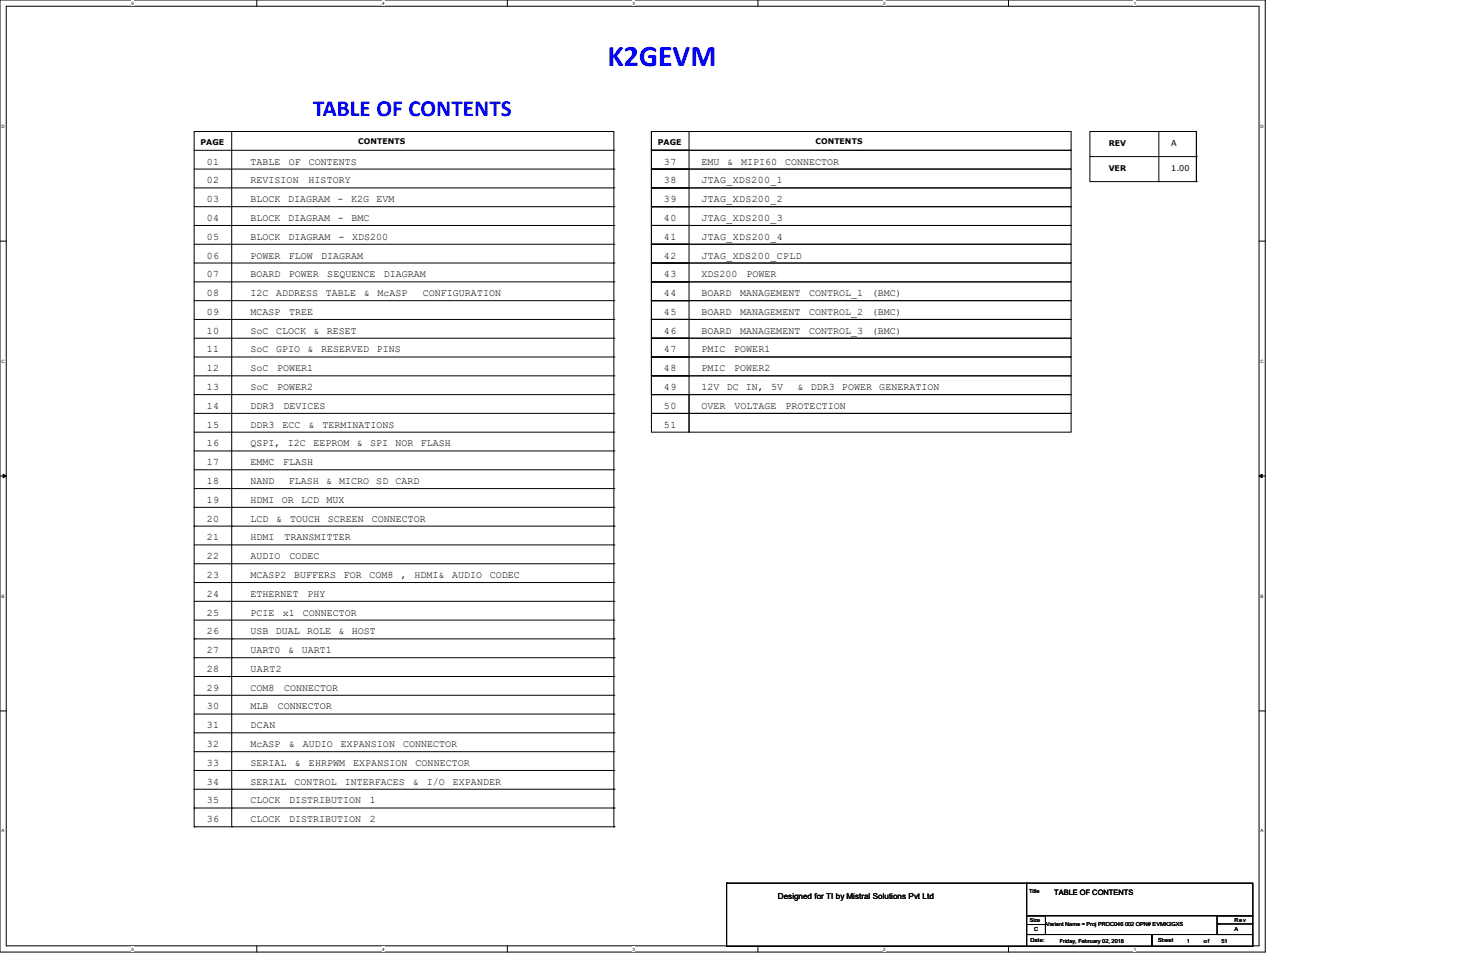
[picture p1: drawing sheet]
<svg xmlns="http://www.w3.org/2000/svg" width="432mm" height="279mm" viewBox="0 0 432 279" stroke-linecap="round" stroke-linejoin="round" font-family="sans-serif">
<defs><g id="words">
<text font-size="8.7" fill="#00f" x="177.4" y="19.3">K2GEVM</text>
<text font-size="6.8" fill="#00f" x="91.4" y="33.9">TABLE OF CONTENTS</text>
<g font-size="2.9">
<text x="60.3" y="48">01</text>
<text x="60.3" y="53.5">02</text>
<text x="73.2" y="48">TABLE</text>
<text x="73.2" y="53.5">REVISION</text>
<text x="84.3" y="48">OF</text>
<text x="90.1" y="53.5">HISTORY</text>
<text x="90.2" y="48">CONTENTS</text>
<text x="193.8" y="48">37</text>
<text x="193.8" y="53.5">38</text>
<text x="204.8" y="53.5">JTAG_XDS200_1</text>
<text x="204.8" y="48">EMU</text>
<text x="212.3" y="48">&amp;</text>
<text x="216.4" y="48">MIPI60</text>
<text x="229.2" y="48">CONNECTOR</text>
<text x="60.3" y="59">03</text>
<text x="73.2" y="59">BLOCK</text>
<text x="84.1" y="59">DIAGRAM</text>
<text x="98.5" y="59">-</text>
<text x="102.5" y="59">K2G</text>
<text x="109.9" y="59">EVM</text>
<text x="193.8" y="59">39</text>
<text x="204.8" y="59">JTAG_XDS200_2</text>
<text x="60.3" y="64.5">04</text>
<text x="73.2" y="64.5">BLOCK</text>
<text x="84.1" y="64.5">DIAGRAM</text>
<text x="98.6" y="64.5">-</text>
<text x="102.6" y="64.5">BMC</text>
<text x="193.8" y="64.5">40</text>
<text x="204.8" y="64.5">JTAG_XDS200_3</text>
<text x="60.3" y="70">05</text>
<text x="73.2" y="70">BLOCK</text>
<text x="84.2" y="70">DIAGRAM</text>
<text x="98.8" y="70">-</text>
<text x="102.8" y="70">XDS200</text>
<text x="193.8" y="70">41</text>
<text x="204.8" y="70">JTAG_XDS200_4</text>
<text x="60.3" y="75.5">06</text>
<text x="73.2" y="75.5">POWER</text>
<text x="84.3" y="75.5">FLOW</text>
<text x="93.8" y="75.5">DIAGRAM</text>
<text x="193.8" y="75.5">42</text>
<text x="204.8" y="75.5">JTAG_XDS200_CPLD</text>
<text x="60.3" y="81">07</text>
<text x="73.2" y="81">BOARD</text>
<text x="84.3" y="81">POWER</text>
<text x="95.6" y="81">SEQUENCE</text>
<text x="112.1" y="81">DIAGRAM</text>
<text x="193.8" y="81">43</text>
<text x="204.8" y="81">XDS200</text>
<text x="218" y="81">POWER</text>
<text x="60.3" y="86.4">08</text>
<text x="73.2" y="86.4">I2C</text>
<text x="80.6" y="86.4">ADDRESS</text>
<text x="95.2" y="86.4">TABLE</text>
<text x="106.2" y="86.4">&amp;</text>
<text x="110.2" y="86.4">McASP</text>
<text x="123.5" y="86.4">CONFIGURATION</text>
<text x="193.8" y="86.4">44</text>
<text x="204.8" y="86.4">BOARD</text>
<text x="216.1" y="86.4">MANAGEMENT</text>
<text x="236.2" y="86.4">CONTROL_1</text>
<text x="254.5" y="86.4">(BMC)</text>
<text x="60.3" y="91.9">09</text>
<text x="73.2" y="91.9">MCASP</text>
<text x="84.4" y="91.9">TREE</text>
<text x="193.8" y="91.9">45</text>
<text x="204.8" y="91.9">BOARD</text>
<text x="216.1" y="91.9">MANAGEMENT</text>
<text x="236.2" y="91.9">CONTROL_2</text>
<text x="254.5" y="91.9">(BMC)</text>
<text x="60.3" y="97.4">10</text>
<text x="73.2" y="97.4">SoC</text>
<text x="80.6" y="97.4">CLOCK</text>
<text x="91.5" y="97.4">&amp;</text>
<text x="95.4" y="97.4">RESET</text>
<text x="193.8" y="97.4">46</text>
<text x="204.8" y="97.4">BOARD</text>
<text x="216.1" y="97.4">MANAGEMENT</text>
<text x="236.2" y="97.4">CONTROL_3</text>
<text x="254.5" y="97.4">(BMC)</text>
<text x="60.3" y="102.9">11</text>
<text x="73.2" y="102.9">SoC</text>
<text x="80.6" y="102.9">GPIO</text>
<text x="89.8" y="102.9">&amp;</text>
<text x="93.7" y="102.9">RESERVED</text>
<text x="110" y="102.9">PINS</text>
<text x="193.8" y="102.9">47</text>
<text x="204.8" y="102.9">PMIC</text>
<text x="214.4" y="102.9">POWER1</text>
<text x="60.3" y="108.4">12</text>
<text x="60.3" y="113.9">13</text>
<text x="73.2" y="108.4">SoC</text>
<text x="73.2" y="113.9">SoC</text>
<text x="80.9" y="108.4">POWER1</text>
<text x="80.9" y="113.9">POWER2</text>
<text x="193.8" y="108.4">48</text>
<text x="193.8" y="113.9">49</text>
<text x="204.8" y="108.4">PMIC</text>
<text x="204.8" y="113.9">12V</text>
<text x="212.2" y="113.9">DC</text>
<text x="214.4" y="108.4">POWER2</text>
<text x="217.8" y="113.9">IN,</text>
<text x="225.1" y="113.9">5V</text>
<text x="232.9" y="113.9">&amp;</text>
<text x="236.7" y="113.9">DDR3</text>
<text x="245.8" y="113.9">POWER</text>
<text x="256.7" y="113.9">GENERATION</text>
<text x="60.3" y="119.4">14</text>
<text x="73.2" y="119.4">DDR3</text>
<text x="82.8" y="119.4">DEVICES</text>
<text x="193.8" y="119.4">50</text>
<text x="204.8" y="119.4">OVER</text>
<text x="214.4" y="119.4">VOLTAGE</text>
<text x="229.4" y="119.4">PROTECTION</text>
<text x="60.3" y="124.8">15</text>
<text x="73.2" y="124.8">DDR3</text>
<text x="82.5" y="124.8">ECC</text>
<text x="90.1" y="124.8">&amp;</text>
<text x="94.1" y="124.8">TERMINATIONS</text>
<text x="193.8" y="124.8">51</text>
<text x="60.3" y="130.3">16</text>
<text x="73.2" y="130.3">QSPI,</text>
<text x="84.1" y="130.3">I2C</text>
<text x="91.5" y="130.3">EEPROM</text>
<text x="104.2" y="130.3">&amp;</text>
<text x="108.1" y="130.3">SPI</text>
<text x="115.5" y="130.3">NOR</text>
<text x="122.9" y="130.3">FLASH</text>
<text x="60.3" y="135.8">17</text>
<text x="73.2" y="135.8">EMMC</text>
<text x="82.7" y="135.8">FLASH</text>
<text x="60.3" y="141.3">18</text>
<text x="73.2" y="141.3">NAND</text>
<text x="84.3" y="141.3">FLASH</text>
<text x="95.2" y="141.3">&amp;</text>
<text x="99" y="141.3">MICRO</text>
<text x="109.9" y="141.3">SD</text>
<text x="115.5" y="141.3">CARD</text>
<text x="60.3" y="146.8">19</text>
<text x="73.2" y="146.8">HDMI</text>
<text x="82.3" y="146.8">OR</text>
<text x="87.9" y="146.8">LCD</text>
<text x="95.3" y="146.8">MUX</text>
<text x="60.3" y="152.3">20</text>
<text x="73.2" y="152.3">LCD</text>
<text x="80.7" y="152.3">&amp;</text>
<text x="84.7" y="152.3">TOUCH</text>
<text x="95.7" y="152.3">SCREEN</text>
<text x="108.5" y="152.3">CONNECTOR</text>
<text x="60.3" y="157.8">21</text>
<text x="73.2" y="157.8">HDMI</text>
<text x="83.1" y="157.8">TRANSMITTER</text>
<text x="60.3" y="163.3">22</text>
<text x="73.2" y="163.3">AUDIO</text>
<text x="84.5" y="163.3">CODEC</text>
<text x="60.3" y="168.7">23</text>
<text x="73.2" y="168.7">MCASP2</text>
<text x="85.9" y="168.7">BUFFERS</text>
<text x="100.4" y="168.7">FOR</text>
<text x="107.8" y="168.7">COM8</text>
<text x="117.1" y="168.7">,</text>
<text x="121" y="168.7">HDMI&amp;</text>
<text x="132" y="168.7">AUDIO</text>
<text x="143" y="168.7">CODEC</text>
<text x="60.3" y="174.2">24</text>
<text x="60.3" y="179.7">25</text>
<text x="73.2" y="174.2">ETHERNET</text>
<text x="73.2" y="179.7">PCIE</text>
<text x="82.5" y="179.7">x1</text>
<text x="88.4" y="179.7">CONNECTOR</text>
<text x="89.8" y="174.2">PHY</text>
<text x="60.3" y="185.2">26</text>
<text x="73.2" y="185.2">USB</text>
<text x="80.5" y="185.2">DUAL</text>
<text x="89.7" y="185.2">ROLE</text>
<text x="98.8" y="185.2">&amp;</text>
<text x="102.7" y="185.2">HOST</text>
<text x="60.3" y="190.7">27</text>
<text x="73.2" y="190.7">UART0</text>
<text x="84.2" y="190.7">&amp;</text>
<text x="88.1" y="190.7">UART1</text>
<text x="60.3" y="196.2">28</text>
<text x="73.2" y="196.2">UART2</text>
<text x="60.3" y="201.7">29</text>
<text x="73.2" y="201.7">COM8</text>
<text x="82.9" y="201.7">CONNECTOR</text>
<text x="60.3" y="207.1">30</text>
<text x="73.2" y="207.1">MLB</text>
<text x="81.1" y="207.1">CONNECTOR</text>
<text x="60.3" y="212.6">31</text>
<text x="73.2" y="212.6">DCAN</text>
<text x="60.3" y="218.1">32</text>
<text x="73.2" y="218.1">McASP</text>
<text x="84.3" y="218.1">&amp;</text>
<text x="88.4" y="218.1">AUDIO</text>
<text x="99.5" y="218.1">EXPANSION</text>
<text x="117.7" y="218.1">CONNECTOR</text>
<text x="60.3" y="223.6">33</text>
<text x="73.2" y="223.6">SERIAL</text>
<text x="86.1" y="223.6">&amp;</text>
<text x="90.2" y="223.6">EHRPWM</text>
<text x="103.1" y="223.6">EXPANSION</text>
<text x="121.3" y="223.6">CONNECTOR</text>
<text x="60.3" y="229.1">34</text>
<text x="73.2" y="229.1">SERIAL</text>
<text x="86" y="229.1">CONTROL</text>
<text x="100.6" y="229.1">INTERFACES</text>
<text x="120.5" y="229.1">&amp;</text>
<text x="124.6" y="229.1">I/O</text>
<text x="132.2" y="229.1">EXPANDER</text>
<text x="60.3" y="234.6">35</text>
<text x="73.2" y="234.6">CLOCK</text>
<text x="84.4" y="234.6">DISTRIBUTION</text>
<text x="108" y="234.6">1</text>
<text x="60.3" y="240.1">36</text>
<text x="73.2" y="240.1">CLOCK</text>
<text x="84.4" y="240.1">DISTRIBUTION</text>
<text x="108" y="240.1">2</text>
</g>
<g font-size="2.4">
<text x="342" y="42.6">A</text>
<text x="227.1" y="262.3">Designed for TI by Mistral Solutions Pvt Ltd</text>
</g>
<g font-size="2.3">
<text x="58.5" y="42.4">PAGE</text>
<text x="104.6" y="42.1">CONTENTS</text>
<text x="192" y="42.4">PAGE</text>
<text x="238.1" y="42.1">CONTENTS</text>
<text x="323.7" y="42.5">REV</text>
<text x="323.7" y="49.8">VER</text>
<text x="342" y="49.9">1.00</text>
</g>
<text font-size="2.2" x="307.8" y="261.3">TABLE OF CONTENTS</text>
<g font-size="1.6">
<text x="300.5" y="260.8">Title</text>
<text x="300.7" y="269.2">Size</text>
<text x="360.4" y="269.2">Rev</text>
<text x="300.8" y="275.1">Date:</text>
<text x="301.9" y="271.9">C</text>
<text x="305.4" y="270.3">Variant Name = Proj PROC046 002 OPN# EVMK2GXS</text>
<text x="309.4" y="275.3">Friday, February 02, 2018</text>
<text x="338.1" y="275.1">Sheet</text>
<text x="346.5" y="275.3">1</text>
<text x="351.5" y="275.3">of</text>
<text x="356.6" y="275.3">51</text>
<text x="360.4" y="271.9">A</text>
</g>
<g font-size="1.3">
<text x="38.4" y="1.4">5</text>
<text x="111.5" y="1.4">4</text>
<text x="184.7" y="1.4">3</text>
<text x="257.9" y="1.4">2</text>
<text x="331" y="1.4">1</text>
<text x=".5" y="37.3">D</text>
<text x="368" y="37.3">D</text>
<text x=".5" y="105.9">C</text>
<text x="368" y="105.9">C</text>
<text x=".5" y="174.5">B</text>
<text x="368" y="174.5">B</text>
<text x=".5" y="243">A</text>
<text x="368" y="243">A</text>
<text x="38.4" y="277.5">5</text>
<text x="111.5" y="277.5">4</text>
<text x="184.7" y="277.5">3</text>
<text x="257.9" y="277.5">2</text>
<text x="331" y="277.5">1</text>
</g>
</g></defs>
<path d="M0 0h369.4v278h-369.4zM1.8 1.8h365.8v274.3h-365.8z" fill="none" stroke="#000" stroke-width=".29"/>
<g fill="#fff">
<path d="M38.4 .2h.7v1.5h-.7z"/>
<path d="M38.4 276.3h.7v1.5h-.7z"/>
</g>
<path d="M75 0v1.8M75 276.1v1.9" fill="none" stroke="#000" stroke-width=".29"/>
<g fill="#fff">
<path d="M111.5 .2h.8v1.5h-.8z"/>
<path d="M111.5 276.3h.8v1.5h-.8z"/>
</g>
<path d="M148.1 0v1.8M148.1 276.1v1.9" fill="none" stroke="#000" stroke-width=".29"/>
<g fill="#fff">
<path d="M184.7 .2h.7v1.5h-.7z"/>
<path d="M184.7 276.3h.7v1.5h-.7z"/>
</g>
<path d="M221.3 0v1.8M221.3 276.1v1.9" fill="none" stroke="#000" stroke-width=".29"/>
<g fill="#fff">
<path d="M257.9 .2h.7v1.5h-.7z"/>
<path d="M257.9 276.3h.7v1.5h-.7z"/>
</g>
<path d="M294.4 0v1.8M294.4 276.1v1.9" fill="none" stroke="#000" stroke-width=".29"/>
<g fill="#fff">
<path d="M331 .2h.7v1.5h-.7z"/>
<path d="M331 276.3h.7v1.5h-.7z"/>
<path d="M.5 36.1h.9v1.5h-.9z"/>
<path d="M368 36.1h1v1.5h-1z"/>
<path d="M.5 104.7h.9v1.5h-.9z"/>
<path d="M368 104.7h1v1.5h-1z"/>
</g>
<path d="M0 70.4h1.8M367.6 70.4h1.8" fill="none" stroke="#000" stroke-width=".29"/>
<g fill="#fff">
<path d="M.5 173.3h.8v1.4h-.8z"/>
<path d="M368 173.3h.9v1.4h-.9z"/>
</g>
<path d="M0 139h1.8M.9 138.5l.9 .5-.9 .5zM367.6 139l.9-.5v1zM367.6 139h1.8" fill="none" stroke="#000" stroke-width=".29"/>
<path d="M.9 138.5l.9 .5-.9 .5zM367.6 139l.9-.5v1z" fill="#000"/>
<g fill="#fff">
<path d="M.5 241.9h.8v1.4h-.8z"/>
<path d="M368 241.9h.9v1.4h-.9z"/>
</g>
<g fill="none" stroke="#000" stroke-width=".29">
<path d="M56.7 38.4h122.5v109.7h-122.5zM67.6 38.4v203M190.2 38.4h122.5v5.5h-122.5zM190.2 38.4h11v5.5h-11zM318.2 38.4h31.1v14.6h-31.1zM338.3 38.4v14.6M349.3 38.4v14.6M56.7 43.9h122.5M56.7 49.4h122.5M56.7 54.9h122.5M179.2 43.9h.1M179.2 49.4h.1"/>
<path d="M179.2 54.9h.1M190.2 43.9h122.5v5.5h-122.5zM190.2 49.4h122.5v5.5h-122.5zM190.2 54.9h122.5v5.4h-122.5zM190.2 43.9h11v5.5h-11zM190.2 49.4h11v5.5h-11zM190.2 54.9h11v5.4h-11zM318.2 45.7h31.1M338.3 53h.1M349.3 53h.1M349.3 45.7h.1M56.7 60.3h122.5"/>
<path d="M56.7 65.8h122.5M56.7 71.3h122.5M56.7 76.8h122.5M179.2 60.3h.1M179.2 65.8h.1M179.2 71.3h.1M179.2 76.8h.1M190.2 60.3h122.5v5.5h-122.5zM190.2 65.8h122.5v5.5h-122.5zM190.2 71.3h122.5v5.5h-122.5zM190.2 76.8h122.5v5.5h-122.5zM190.2 60.3h11v5.5h-11z"/>
<path d="M190.2 65.8h11v5.5h-11zM190.2 71.3h11v5.5h-11zM190.2 76.8h11v5.5h-11zM56.7 82.3h122.5M56.7 98.7h122.5M56.7 93.3h122.5M56.7 87.8h122.5M179.2 82.3h.1M179.2 98.7h.1M179.2 93.3h.1M179.2 87.8h.1M190.2 82.3h122.5v5.5h-122.5z"/>
<path d="M190.2 82.3h11v5.5h-11zM190.2 87.8h122.5v5.5h-122.5zM190.2 87.8h11v5.5h-11zM190.2 93.3h11v5.4h-11zM190.2 93.3h122.5v5.4h-122.5zM190.2 98.7h122.5v5.5h-122.5zM190.2 98.7h11v5.5h-11zM56.7 104.2h122.5M56.7 109.7h122.5M56.7 115.2h122.5M179.2 104.2h.1M179.2 109.7h.1"/>
<path d="M179.2 115.2h.1M190.2 104.2h11v5.5h-11zM190.2 104.2h122.5v5.5h-122.5zM190.2 109.7h11v5.5h-11zM190.2 109.7h122.5v5.5h-122.5zM190.2 115.2h11v5.5h-11zM201.2 115.2h111.5v5.5h-111.5zM56.7 120.7h122.5M56.7 126.2h122.5M56.7 131.7h122.5M56.7 137.2h122.5M179.2 120.7h.1"/>
<path d="M179.2 126.2h.1M179.2 131.7h.1M179.2 137.2h.1M190.2 120.7h11v5.5h-11zM201.2 120.7h111.5v5.5h-111.5zM56.7 148.1h.1M56.7 153.6h.1M56.7 142.6h122.5M56.7 153.6h122.5M56.7 148.1v93.3M56.7 159.1h122.5M67.6 148.1h.1"/>
<path d="M67.6 153.6h.1M179.2 142.6h.1M179.2 153.6h.1M179.2 148.1h.1M179.2 159.1h.1M179.2 148.1v93.3M56.7 175.6h122.5M56.7 164.6h122.5M56.7 170.1h122.5M179.2 175.6h.1M179.2 164.6h.1M179.2 170.1h.1"/>
<path d="M56.7 186.5h.1M56.7 192h.1M56.7 186.5h122.5M56.7 181h122.5M56.7 192h122.5M56.7 197.5h122.5M67.6 186.5h.1M67.6 192h.1M179.2 186.5h.1M179.2 181h.1M179.2 192h.1M179.2 197.5h.1"/>
<path d="M0 207.6h1.8M56.7 214h122.5M56.7 203h122.5M56.7 208.5h122.5M56.7 219.5h122.5M179.2 214h.1M179.2 203h.1M179.2 208.5h.1M179.2 219.5h.1M367.6 207.6h1.8M56.7 224.9h.1M56.7 235.9h.1"/>
<path d="M56.7 224.9h122.5M56.7 230.4h122.5M56.7 235.9h122.5M67.6 230.4h.1M67.6 235.9h.1M179.2 224.9h.1M179.2 230.4h.1M179.2 235.9h.1M56.7 241.4h.1M56.7 241.4h122.5M67.6 241.4h.1M179.2 241.4h.1"/>
<path d="M212.1 257.9h.1M212.1 257.9h87.8M212.1 257.9v18.4M299.7 257.9h66.1v9.5h-66.1zM212.1 276.3h.1M212.3 276.3h.1M212.3 276.3h87.8M299.7 267.4h5.5v5.4h-5.5zM299.7 272.8h36.6v3.5h-36.6zM299.7 269.9h5.5M305.2 269.9h.1M336.3 272.8h29.5v3.5h-29.5z"/>
<path d="M355.3 267.4h10.5v5.4h-10.5zM355.5 269.7h.1M355.5 269.7h10.3"/>
</g>
<use href="#words"/>
</svg>
